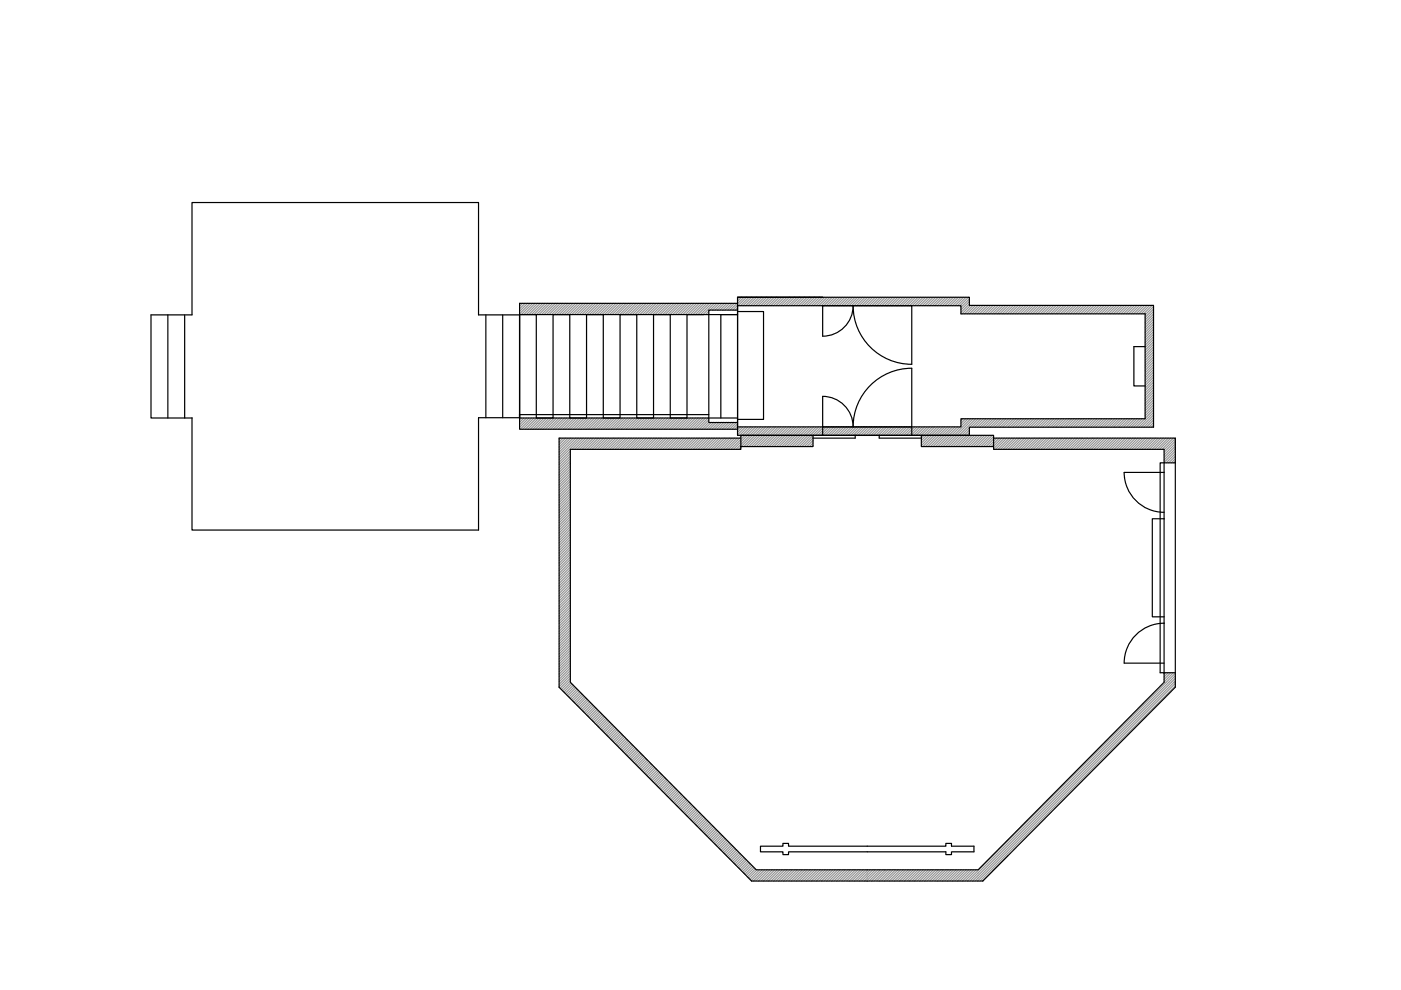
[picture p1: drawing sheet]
<svg xmlns="http://www.w3.org/2000/svg" width="297mm" height="210mm" viewBox="0 0 297 210" stroke-linecap="round" stroke-linejoin="round" font-family="sans-serif">
<!-- layer: Linea Costruzione -->
<g fill="none" stroke="#000" stroke-width=".25">
<path d="M35.6 66.8v21.8M39.2 66.8v21.8M103 66.8v21.8M106.6 66.8v21.8M110.2 66.8h-8.7v-23.9h-60.8v23.9h-8.7v21.8h8.7M110.2 66.8v21.8h-8.7v23.8h-60.8v-23.8M110.2 66.8v21.8M149.2 66.7h-3.5v21.9h-3.6v-21.9h-3.5v21.9h-3.6v-21.9h-3.5v21.9h-3.6v-21.9h-3.5v21.9h-3.6v-21.9h-3.5v21.9h-3.6v-21.9h-3.5h46.2M156.4 66.7v-1h-6.1v23.9h6.1v1.4h-46.2v-3.1h40.1M156.4 65.7v-1.4h-46.2v24.3h46.2M156.4 66.7h-3.6v21.9M156.4 64.8h47.3v1.7h39.1v22.3h-39.1v1.7h-47.3"/>
<path d="M156.4 63v29.3h49.1v-1.7h39.1v-25.8h-39.1v-1.8h-49.1h18M156.4 66.1h5.5v22.8h-5.5M180.9 64.8a12.4 12.4 0 0 0 12.4 12.4v-12.4h-18.9v6.5a6.5 6.5 0 0 0 6.5-6.5M242.8 73.5h-2.4v8.3h2.4M157.1 94.7h15.3v-2.4h-15.3v3h-36.2v49.4l39.4 39.7h47.1l39.4-39.7v-2.1h-.8v-44.5h3.2M157.1 92.9h-38.6v52.8l40.8 41.1h49.1l40.8-41.1v-50.4M172.4 92.3h22.9M174.4 84a6.5 6.5 0 0 1 6.5 6.5M174.4 84v6.5h18.9v-12.4a12.4 12.4 0 0 0-12.4 12.4M174.4 90.5v1.8M181.3 92.3v.6h-8.9M186.4 92.3v.6h8.9"/>
<path d="M193.3 90.5v1.8M210.7 92.9h38.5v2.4M210.7 94.7h-15.4v-2.4h15.4v3h36.1v4.9M249.2 92.9v2.4M246.8 100.2v9.8M246.8 100.2h-8.5a8.5 8.5 0 0 0 8.5 8.4M246.8 110v22.1M246.8 110h-2.5v20.8h2.5M246.8 132.1a8.5 8.5 0 0 0-8.5 8.5h8.5M246.8 132.1v10.5h2.4M161.2 179.4h4.8v-.6h1.2v.6h33.3v-.6h1.2v.6h4.8v1.2h-4.8v.6h-1.2v-.6h-33.3v.6h-1.2v-.6h-4.8z"/>
</g>
<g fill="none" stroke="#939598" stroke-width=".25">
<path d="M110.2 64.3v.1M110.8 64.3l-.6 .6M111.3 64.3l-1.1 1.2M111.9 64.3l-1.7 1.7M112.4 64.3l-2.2 2.2M112.9 64.3l-2.4 2.4M113.4 64.3l-2.3 2.4M114 64.3l-2.4 2.4M114.5 64.3l-2.4 2.4M115.1 64.3l-2.4 2.4M115.6 64.3l-2.4 2.4M116.1 64.3l-2.4 2.4"/>
<path d="M116.7 64.3l-2.4 2.4M117.2 64.3l-2.4 2.4M117.7 64.3l-2.4 2.4M118.3 64.3l-2.4 2.4M118.8 64.3l-2.4 2.4M119.3 64.3l-2.3 2.4M119.9 64.3l-2.4 2.4M120.4 64.3l-2.4 2.4M120.9 64.3l-2.3 2.4M121.5 64.3l-2.4 2.4M122 64.3l-2.4 2.4M122.5 64.3l-2.3 2.4"/>
<path d="M123.1 64.3l-2.4 2.4M123.6 64.3l-2.4 2.4M124.1 64.3l-2.3 2.4M124.7 64.3l-2.4 2.4M125.2 64.3l-2.4 2.4M125.8 64.3l-2.4 2.4M126.3 64.3l-2.4 2.4M126.8 64.3l-2.4 2.4M127.4 64.3l-2.4 2.4M127.9 64.3l-2.4 2.4M128.4 64.3l-2.4 2.4M129 64.3l-2.4 2.4"/>
<path d="M129.5 64.3l-2.4 2.4M130 64.3l-2.3 2.4M130.6 64.3l-2.4 2.4M131.1 64.3l-2.4 2.4M131.6 64.3l-2.3 2.4M132.2 64.3l-2.4 2.4M132.7 64.3l-2.4 2.4M133.2 64.3l-2.3 2.4M133.8 64.3l-2.4 2.4M134.3 64.3l-2.4 2.4M134.8 64.3l-2.3 2.4M135.4 64.3l-2.4 2.4"/>
<path d="M135.9 64.3l-2.4 2.4M136.4 64.3l-2.3 2.4M137 64.3l-2.4 2.4M137.5 64.3l-2.4 2.4M138.1 64.3l-2.4 2.4M138.6 64.3l-2.4 2.4M139.1 64.3l-2.4 2.4M139.7 64.3l-2.4 2.4M140.2 64.3l-2.4 2.4M140.7 64.3l-2.3 2.4M141.3 64.3l-2.4 2.4M141.8 64.3l-2.4 2.4"/>
<path d="M142.3 64.3l-2.3 2.4M142.9 64.3l-2.4 2.4M143.4 64.3l-2.4 2.4M143.9 64.3l-2.3 2.4M144.5 64.3l-2.4 2.4M145 64.3l-2.4 2.4M145.5 64.3l-2.3 2.4M146.1 64.3l-2.4 2.4M146.6 64.3l-2.4 2.4M147.1 64.3l-2.3 2.4M147.7 64.3l-2.4 2.4M148.2 64.3l-2.4 2.4"/>
<path d="M148.8 64.3l-2.4 2.4M149.3 64.3l-2.4 2.4M149.8 64.3l-2.4 2.4M150.3 66l-.7 .7M150.3 66.5l-.2 .2M150.4 64.3l-2.4 2.4M150.9 64.3l-2.4 2.4M151.4 64.3l-2.3 2.4M152 64.3l-1.5 1.4M152.5 64.3l-1.4 1.4M153 64.3l-1.4 1.4M153.6 64.3l-1.5 1.4"/>
<path d="M154.1 64.3l-1.4 1.4M154.6 64.3l-1.4 1.4M155.2 64.3l-1.5 1.4M155.7 64.3l-1.4 1.4M156.2 64.3l-1.4 1.4M156.4 64.7l-1.1 1M156.4 65.2l-.5 .5M156.7 63l-.3 .3M157.2 63l-.8 .9M157.7 63l-1.3 1.4M158.3 63l-1.8 1.8M158.8 63l-1.8 1.8"/>
<path d="M159.3 63l-1.7 1.8M159.9 63l-1.8 1.8M160.4 63l-1.8 1.8M160.9 63l-1.7 1.8M161.5 63l-1.8 1.8M162 63l-1.8 1.8M162.5 63l-1.7 1.8M163.1 63l-1.8 1.8M163.6 63l-1.8 1.8M164.2 63l-1.8 1.8M164.7 63l-1.8 1.8M165.2 63l-1.8 1.8"/>
<path d="M165.8 63l-1.8 1.8M166.3 63l-1.8 1.8M166.8 63l-1.8 1.8M167.4 63l-1.8 1.8M167.9 63l-1.8 1.8M168.4 63l-1.8 1.8M169 63l-1.8 1.8M169.5 63l-1.8 1.8M170 63l-1.7 1.8M170.6 63l-1.8 1.8M171.1 63l-1.8 1.8M171.6 63l-1.7 1.8"/>
<path d="M172.2 63l-1.8 1.8M172.7 63l-1.8 1.8M173.2 63l-1.7 1.8M173.8 63l-1.8 1.8M174.3 63l-1.8 1.8M174.9 63l-1.8 1.8M175.4 63l-1.8 1.8M175.9 63l-1.8 1.8M176.5 63l-1.8 1.8M177 63l-1.8 1.8M177.5 63l-1.8 1.8M178.1 63l-1.8 1.8"/>
<path d="M178.6 63l-1.8 1.8M179.1 63l-1.8 1.8M179.7 63l-1.8 1.8M180.2 63l-1.8 1.8M180.7 63l-1.7 1.8M181.3 63l-1.8 1.8M181.8 63l-1.8 1.8M182.3 63l-1.8 1.8M182.9 63l-1.8 1.8M183.4 63l-1.8 1.8M183.9 63l-1.7 1.8M184.5 63l-1.8 1.8"/>
<path d="M185 63l-1.8 1.8M185.6 63l-1.8 1.8M186.1 63l-1.8 1.8M186.6 63l-1.8 1.8M187.2 63l-1.8 1.8M187.7 63l-1.8 1.8M188.2 63l-1.8 1.8M188.8 63l-1.8 1.8M189.3 63l-1.8 1.8M189.8 63l-1.8 1.8M190.4 63l-1.8 1.8M190.9 63l-1.8 1.8"/>
<path d="M191.4 63l-1.8 1.8M192 63l-1.8 1.8M192.5 63l-1.8 1.8M193 63l-1.8 1.8M193.6 63l-1.8 1.8M194.1 63l-1.8 1.8M194.6 63l-1.7 1.8M195.2 63l-1.8 1.8M195.7 63l-1.8 1.8M196.2 63l-1.7 1.8M196.8 63l-1.8 1.8M197.3 63l-1.8 1.8"/>
<path d="M197.9 63l-1.8 1.8M198.4 63l-1.8 1.8M198.9 63l-1.8 1.8M199.5 63l-1.8 1.8M200 63l-1.8 1.8M200.5 63l-1.8 1.8M201.1 63l-1.8 1.8M201.6 63l-1.8 1.8M202.1 63l-1.8 1.8M202.7 63l-1.8 1.8M203.2 63l-1.8 1.8M203.7 63l-1.8 1.8"/>
<path d="M204.3 63l-1.8 1.8M204.8 63l-1.8 1.8M205.3 63l-1.7 1.8M205.5 63.4l-1.8 1.8M205.5 63.9l-1.8 1.8M205.5 64.5l-1.8 1.7M205.8 64.8l-1.8 1.7M206.3 64.8l-1.8 1.7M206.8 64.8l-1.8 1.7M207.4 64.8l-1.8 1.7M207.9 64.8l-1.8 1.7M208.4 64.8l-1.8 1.7"/>
<path d="M209 64.8l-1.8 1.7M209.5 64.8l-1.8 1.7M210 64.8l-1.8 1.7M210.6 64.8l-1.8 1.7M211.1 64.8l-1.8 1.7M211.6 64.8l-1.7 1.7M212.2 64.8l-1.8 1.7M212.7 64.8l-1.8 1.7M213.2 64.8l-1.7 1.7M213.8 64.8l-1.8 1.7M214.3 64.8l-1.8 1.7M214.8 64.8l-1.7 1.7"/>
<path d="M215.4 64.8l-1.8 1.7M215.9 64.8l-1.8 1.7M216.4 64.8l-1.7 1.7M217 64.8l-1.8 1.7M217.5 64.8l-1.8 1.7M218.1 64.8l-1.8 1.7M218.6 64.8l-1.8 1.7M219.1 64.8l-1.8 1.7M219.7 64.8l-1.8 1.7M220.2 64.8l-1.8 1.7M220.7 64.8l-1.8 1.7M221.3 64.8l-1.8 1.7"/>
<path d="M221.8 64.8l-1.8 1.7M222.3 64.8l-1.7 1.7M222.9 64.8l-1.8 1.7M223.4 64.8l-1.8 1.7M223.9 64.8l-1.7 1.7M224.5 64.8l-1.8 1.7M225 64.8l-1.8 1.7M225.5 64.8l-1.7 1.7M226.1 64.8l-1.8 1.7M226.6 64.8l-1.8 1.7M227.1 64.8l-1.7 1.7M227.7 64.8l-1.8 1.7"/>
<path d="M228.2 64.8l-1.8 1.7M228.8 64.8l-1.8 1.7M229.3 64.8l-1.8 1.7M229.8 64.8l-1.8 1.7M230.4 64.8l-1.8 1.7M230.9 64.8l-1.8 1.7M231.4 64.8l-1.8 1.7M232 64.8l-1.8 1.7M232.5 64.8l-1.8 1.7M233 64.8l-1.8 1.7M233.6 64.8l-1.8 1.7M234.1 64.8l-1.8 1.7"/>
<path d="M234.6 64.8l-1.7 1.7M235.2 64.8l-1.8 1.7M235.7 64.8l-1.8 1.7M236.2 64.8l-1.7 1.7M236.8 64.8l-1.8 1.7M237.3 64.8l-1.8 1.7M237.8 64.8l-1.7 1.7M238.4 64.8l-1.8 1.7M238.9 64.8l-1.8 1.7M239.5 64.8l-1.8 1.7M240 64.8l-1.8 1.7M240.5 64.8l-1.8 1.7"/>
<path d="M241.1 64.8l-1.8 1.7M241.6 64.8l-1.8 1.7M242.1 64.8l-1.8 1.7M242.7 64.8l-1.8 1.7M243.2 64.8l-1.8 1.7M243.7 64.8l-1.8 1.7M244.3 64.8l-1.8 1.7M244.6 65l-1.8 1.8M244.6 65.5l-1.8 1.8M244.6 66.1l-1.8 1.7M244.6 66.6l-1.8 1.8M244.6 67.1l-1.8 1.8"/>
<path d="M244.6 67.7l-1.8 1.8M244.6 68.2l-1.8 1.8M244.6 68.7l-1.8 1.8M244.6 69.3l-1.8 1.7M244.6 69.8l-1.8 1.8M244.6 70.3l-1.8 1.8M244.6 70.9l-1.8 1.8M244.6 71.4l-1.8 1.8M244.6 71.9l-1.8 1.8M244.6 72.5l-1.8 1.8M244.6 73l-1.8 1.8M244.6 73.5l-1.8 1.8"/>
<path d="M244.6 74.1l-1.8 1.8M244.6 74.6l-1.8 1.8M244.6 75.1l-1.8 1.8M244.6 75.7l-1.8 1.8M244.6 76.2l-1.8 1.8M244.6 76.8l-1.8 1.7M244.6 77.3l-1.8 1.8M244.6 77.8l-1.8 1.8M244.6 78.4l-1.8 1.7M244.6 78.9l-1.8 1.8M244.6 79.4l-1.8 1.8M244.6 80l-1.8 1.7"/>
<path d="M110.5 88.6l-.3 .4M111.1 88.6l-.9 .9M111.6 88.6l-1.4 1.5M112.1 88.6l-1.9 2M112.7 88.6l-2.4 2.4M113.2 88.6l-2.4 2.4M113.8 88.6l-2.4 2.4M114.3 88.6l-2.4 2.4M114.8 88.6l-2.4 2.4M115.4 88.6l-2.4 2.4M115.9 88.6l-2.4 2.4M116.4 88.6l-2.4 2.4"/>
<path d="M117 88.6l-2.4 2.4M117.5 88.6l-2.4 2.4M118 88.6l-2.3 2.4M118.6 88.6l-2.4 2.4M118.8 92.9l-.3 .3M119.1 88.6l-2.4 2.4M119.4 92.9l-.9 .8M119.6 88.6l-2.3 2.4M119.9 92.9l-1.4 1.4M120.2 88.6l-2.4 2.4M120.4 92.9l-1.9 1.9M120.7 88.6l-2.4 2.4"/>
<path d="M120.9 95.6l-2.4 2.4M120.9 96.2l-2.4 2.3M120.9 96.7l-2.4 2.4M120.9 97.2l-2.4 2.4M120.9 97.8l-2.4 2.4M120.9 98.3l-2.4 2.4M120.9 98.8l-2.4 2.4M120.9 99.4l-2.4 2.4M120.9 99.9l-2.4 2.4M121 92.9l-2.5 2.4M121.2 88.6l-2.3 2.4M121.5 92.9l-3 3"/>
<path d="M121.8 88.6l-2.4 2.4M122.1 92.9l-3.6 3.5M122.3 88.6l-2.4 2.4M122.6 92.9l-4.1 4M122.8 88.6l-2.3 2.4M123.1 92.9l-4.6 4.6M123.4 88.6l-2.4 2.4M123.7 92.9l-2.4 2.4M123.9 88.6l-2.4 2.4M124.2 92.9l-2.4 2.4M124.5 88.6l-2.4 2.4M124.7 92.9l-2.4 2.4"/>
<path d="M125 88.6l-2.4 2.4M125.3 92.9l-2.4 2.4M125.5 88.6l-2.4 2.4M125.8 92.9l-2.4 2.4M126.1 88.6l-2.4 2.4M126.3 92.9l-2.4 2.4M126.6 88.6l-2.4 2.4M126.9 92.9l-2.4 2.4M127.1 88.6l-2.4 2.4M127.4 92.9l-2.4 2.4M127.7 88.6l-2.4 2.4M127.9 92.9l-2.3 2.4"/>
<path d="M128.2 88.6l-2.4 2.4M128.5 92.9l-2.4 2.4M128.7 88.6l-2.3 2.4M129 92.9l-2.4 2.4M129.3 88.6l-2.4 2.4M129.5 92.9l-2.3 2.4M129.8 88.6l-2.4 2.4M130.1 92.9l-2.4 2.4M130.3 88.6l-2.3 2.4M130.6 92.9l-2.4 2.4M130.9 88.6l-2.4 2.4M131.1 92.9l-2.3 2.4"/>
<path d="M131.4 88.6l-2.4 2.4M131.7 92.9l-2.4 2.4M131.9 88.6l-2.3 2.4M132.2 92.9l-2.4 2.4M132.5 88.6l-2.4 2.4M132.8 92.9l-2.4 2.4M133 88.6l-2.4 2.4M133.3 92.9l-2.4 2.4M133.5 88.6l-2.3 2.4M133.8 92.9l-2.4 2.4M134.1 88.6l-2.4 2.4M134.4 92.9l-2.4 2.4"/>
<path d="M134.6 88.6l-2.4 2.4M134.9 92.9l-2.4 2.4M135.2 88.6l-2.4 2.4M135.4 92.9l-2.4 2.4M135.7 88.6l-2.4 2.4M136 92.9l-2.4 2.4M136.2 88.6l-2.4 2.4M136.5 92.9l-2.4 2.4M136.8 88.6l-2.4 2.4M137 92.9l-2.4 2.4M137.3 88.6l-2.4 2.4M137.6 92.9l-2.4 2.4"/>
<path d="M137.8 88.6l-2.4 2.4M138.1 92.9l-2.4 2.4M138.4 88.6l-2.4 2.4M138.6 92.9l-2.4 2.4M138.9 88.6l-2.4 2.4M139.2 92.9l-2.4 2.4M139.4 88.6l-2.3 2.4M139.7 92.9l-2.4 2.4M140 88.6l-2.4 2.4M140.2 92.9l-2.3 2.4M140.5 88.6l-2.4 2.4M140.8 92.9l-2.4 2.4"/>
<path d="M141 88.6l-2.4 2.4M141.3 92.9l-2.4 2.4M141.6 88.6l-2.4 2.4M141.8 92.9l-2.3 2.4M142.1 88.6l-2.4 2.4M142.4 92.9l-2.4 2.4M142.6 88.6l-2.3 2.4M142.9 92.9l-2.4 2.4M143.2 88.6l-2.4 2.4M143.4 92.9l-2.3 2.4M143.7 88.6l-2.4 2.4M144 92.9l-2.4 2.4"/>
<path d="M144.2 88.6l-2.3 2.4M144.5 92.9l-2.4 2.4M144.8 88.6l-2.4 2.4M145.1 92.9l-2.4 2.4M145.3 88.6l-2.4 2.4M145.6 92.9l-2.4 2.4M145.8 88.6l-2.3 2.4M146.1 92.9l-2.4 2.4M146.4 88.6l-2.4 2.4M146.7 92.9l-2.4 2.4M146.9 88.6l-2.4 2.4M147.2 92.9l-2.4 2.4"/>
<path d="M147.5 88.6l-2.4 2.4M147.7 92.9l-2.4 2.4M148 88.6l-2.4 2.4M148.3 92.9l-2.4 2.4M148.5 88.6l-2.4 2.4M148.8 92.9l-2.4 2.4M149.1 88.6l-2.4 2.4M149.3 92.9l-2.4 2.4M149.6 88.6l-2.4 2.4M149.9 92.9l-2.4 2.4M150.1 88.6l-2.3 2.4M150.3 89l-2 2"/>
<path d="M150.3 89.5l-1.5 1.5M150.4 92.9l-2.4 2.4M150.8 89.6l-1.5 1.4M150.9 92.9l-2.3 2.4M151.3 89.6l-1.4 1.4M151.5 92.9l-2.4 2.4M151.8 89.6l-1.4 1.4M152 92.9l-2.4 2.4M152.4 89.6l-1.4 1.4M152.5 92.9l-2.3 2.4M152.9 89.6l-1.4 1.4M153.1 92.9l-2.4 2.4"/>
<path d="M153.5 89.6l-1.5 1.4M153.6 92.9l-2.4 2.4M154 89.6l-1.4 1.4M154.1 92.9l-2.3 2.4M154.5 89.6l-1.4 1.4M154.7 92.9l-2.4 2.4M155.1 89.6l-1.5 1.4M155.2 92.9l-2.4 2.4M155.6 89.6l-1.4 1.4M155.8 92.9l-2.4 2.4M156.1 89.6l-1.4 1.4M156.3 92.9l-2.4 2.4"/>
<path d="M156.4 89.9l-1.2 1.1M156.4 90.4l-.6 .6M156.4 90.9l-.1 .1M156.5 90.5l-.1 .1M156.8 92.9l-2.4 2.4M157 90.5l-.6 .6M157.1 94.8l-.5 .5M157.5 90.5l-1.1 1.2M158 92.3l-3 3M158.1 90.5l-1.7 1.7M158.5 92.3l-3 3M158.6 90.5l-1.8 1.8"/>
<path d="M159 92.3l-3 3M159.1 90.5l-2 2.1M159.6 92.3l-2.4 2.4M159.7 90.5l-1.8 1.8M160.1 92.3l-2.4 2.4M160.2 90.5l-1.8 1.8M160.6 92.3l-2.4 2.4M160.7 90.5l-1.7 1.8M161.3 90.5l-1.8 1.8M161.7 92.3l-2.4 2.4M161.8 90.5l-1.8 1.8M162.2 92.3l-2.4 2.4"/>
<path d="M162.3 90.5l-1.7 1.8M162.8 92.3l-2.4 2.4M162.9 90.5l-4.1 4.2M163.3 92.3l-2.4 2.4M163.4 90.5l-1.8 1.8M163.8 92.3l-2.3 2.4M164 90.5l-1.8 1.8M164.4 92.3l-2.4 2.4M164.5 90.5l-1.8 1.8M164.9 92.3l-2.4 2.4M165 90.5l-1.8 1.8M165.6 90.5l-1.8 1.8"/>
<path d="M166 92.3l-2.4 2.4M166.1 90.5l-1.8 1.8M166.5 92.3l-2.4 2.4M166.6 90.5l-1.8 1.8M167 92.3l-2.3 2.4M167.2 90.5l-4.1 4.2M167.6 92.3l-2.4 2.4M167.7 90.5l-1.8 1.8M168.1 92.3l-2.4 2.4M168.2 90.5l-1.8 1.8M168.7 92.3l-2.4 2.4M168.8 90.5l-1.8 1.8"/>
<path d="M169.3 90.5l-1.8 1.8M169.7 92.3l-2.4 2.4M169.8 90.5l-1.8 1.8M170.3 92.3l-2.4 2.4M170.4 90.5l-1.8 1.8M170.8 92.3l-2.4 2.4M170.9 90.5l-4.1 4.2M171.3 92.3l-2.4 2.4M171.4 90.5l-1.8 1.8M171.9 92.3l-2.4 2.4M172 90.5l-1.8 1.8M172.4 92.3l-2.4 2.4"/>
<path d="M172.4 92.8l-1.9 1.9M172.4 93.4l-1.3 1.3M172.4 93.9l-.8 .8M172.4 94.4l-.2 .3M172.5 90.5l-1.8 1.8M173 90.5l-1.7 1.8M173.6 90.5l-1.8 1.8M174.1 90.5l-1.8 1.8M174.7 90.5l-1.8 1.8M175.2 90.5l-1.8 1.8M175.7 90.5l-1.8 1.8M176.3 90.5l-1.8 1.8"/>
<path d="M176.8 90.5l-1.8 1.8M177.3 90.5l-1.8 1.8M177.9 90.5l-1.8 1.8M178.4 90.5l-1.8 1.8M178.9 90.5l-1.8 1.8M179.5 90.5l-1.8 1.8M180 90.5l-1.8 1.8M180.5 90.5l-1.8 1.8M181.1 90.5l-1.8 1.8M181.6 90.5l-1.8 1.8M182.1 90.5l-1.8 1.8M182.7 90.5l-1.8 1.8"/>
<path d="M183.2 90.5l-1.8 1.8M183.7 90.5l-1.7 1.8M184.3 90.5l-1.8 1.8M184.8 90.5l-1.8 1.8M185.3 90.5l-1.7 1.8M185.9 90.5l-1.8 1.8M186.4 90.5l-1.8 1.8M187 90.5l-1.8 1.8M187.5 90.5l-1.8 1.8M188 90.5l-1.8 1.8M188.6 90.5l-1.8 1.8M189.1 90.5l-1.8 1.8"/>
<path d="M189.6 90.5l-1.8 1.8M190.2 90.5l-1.8 1.8M190.7 90.5l-1.8 1.8M191.2 90.5l-1.8 1.8M191.8 90.5l-1.8 1.8M192.3 90.5l-1.8 1.8M192.8 90.5l-1.8 1.8M193.4 90.5l-1.8 1.8M193.9 90.5l-1.8 1.8M194.4 90.5l-1.7 1.8M195 90.5l-1.8 1.8M195.4 92.3h-.1"/>
<path d="M195.5 90.5l-1.8 1.8M195.9 92.3l-.6 .6M196 90.5l-1.7 1.8M196.5 92.3l-1.2 1.1M196.6 90.5l-1.8 1.8M197 92.3l-1.7 1.7M197.1 90.5l-1.8 1.8M197.5 92.3l-2.2 2.2M197.7 90.5l-1.8 1.8M198.1 92.3l-2.4 2.4M198.2 90.5l-1.8 1.8M198.6 92.3l-2.4 2.4"/>
<path d="M198.7 90.5l-1.8 1.8M199.1 92.3l-2.3 2.4M199.3 90.5l-1.8 1.8M199.7 92.3l-2.4 2.4M199.8 90.5l-1.8 1.8M200.2 92.3l-2.4 2.4M200.3 90.5l-1.8 1.8M200.7 92.3l-2.3 2.4M200.9 90.5l-1.8 1.8M201.3 92.3l-2.4 2.4M201.4 90.5l-1.8 1.8M201.8 92.3l-2.4 2.4"/>
<path d="M201.9 90.5l-1.8 1.8M202.3 92.3l-2.3 2.4M202.5 90.5l-1.8 1.8M202.9 92.3l-2.4 2.4M203 90.5l-1.8 1.8M203.4 92.3l-2.4 2.4M203.5 90.5l-1.8 1.8M204.2 88.8l-.5 .4M204.5 92.3l-2.4 2.4M204.7 88.8l-1 1M205 92.3l-2.4 2.4M205.3 88.8l-1.6 1.5"/>
<path d="M205.5 90.7l-3.9 4M205.5 91.2l-1.1 1.1M205.5 91.7l-.5 .6M205.5 92.3h.1M205.6 92.3l-2.4 2.4M205.8 88.8l-3.5 3.5M206.1 92.3l-2.4 2.4M206.3 88.8l-3.5 3.5M206.6 92.3l-2.4 2.4M206.9 88.8l-3.5 3.5M207.2 92.3l-2.4 2.4M207.4 88.8l-1.8 1.8"/>
<path d="M207.7 92.3l-2.4 2.4M207.9 88.8l-1.8 1.8M208.2 92.3l-2.3 2.4M208.5 88.8l-1.8 1.8M208.8 92.3l-2.4 2.4M209 88.8l-1.8 1.8M209.3 92.3l-2.4 2.4M209.5 88.8l-1.7 1.8M209.8 92.3l-2.3 2.4M210.1 88.8l-1.8 1.8M210.4 92.3l-2.4 2.4M210.6 88.8l-1.8 1.8"/>
<path d="M210.7 93.1l-1.6 1.6M210.7 92.6l-2.2 2.1M210.7 93.6l-1.1 1.1M210.7 94.2l-.6 .5M210.8 92.9l-.1 .1M211.1 88.8l-1.7 1.8M211.3 92.9l-.6 .6M211.7 88.8l-1.8 1.8M211.9 92.9l-1.2 1.2M212.2 88.8l-1.8 1.8M212.4 92.9l-1.7 1.7M212.8 88.8l-1.8 1.8"/>
<path d="M212.9 92.9l-2.2 2.3M213.3 88.8l-1.8 1.8M213.5 92.9l-2.4 2.4M213.8 88.8l-1.8 1.8M214 92.9l-2.4 2.4M214.4 88.8l-1.8 1.8M214.5 92.9l-2.4 2.4M214.9 88.8l-1.8 1.8M215.1 92.9l-2.4 2.4M215.4 88.8l-1.8 1.8M215.6 92.9l-2.4 2.4M216 88.8l-1.8 1.8"/>
<path d="M216.1 92.9l-2.4 2.4M216.5 88.8l-1.8 1.8M216.7 92.9l-2.4 2.4M217 88.8l-1.8 1.8M217.2 92.9l-2.4 2.4M217.6 88.8l-1.8 1.8M217.7 92.9l-2.4 2.4M218.1 88.8l-1.8 1.8M218.3 92.9l-2.4 2.4M218.6 88.8l-1.8 1.8M218.8 92.9l-2.4 2.4M219.2 88.8l-1.8 1.8"/>
<path d="M219.3 92.9l-2.3 2.4M219.7 88.8l-1.8 1.8M219.9 92.9l-2.4 2.4M220.2 88.8l-1.8 1.8M220.4 92.9l-2.4 2.4M220.8 88.8l-1.8 1.8M220.9 92.9l-2.3 2.4M221.3 88.8l-1.8 1.8M221.5 92.9l-2.4 2.4M221.8 88.8l-1.7 1.8M222 92.9l-2.4 2.4M222.4 88.8l-1.8 1.8"/>
<path d="M222.5 92.9l-2.3 2.4M222.9 88.8l-1.8 1.8M223.1 92.9l-2.4 2.4M223.4 88.8l-1.7 1.8M223.6 92.9l-2.4 2.4M224 88.8l-1.8 1.8M224.2 92.9l-2.4 2.4M224.5 88.8l-1.8 1.8M224.7 92.9l-2.4 2.4M225.1 88.8l-1.8 1.8M225.2 92.9l-2.4 2.4M225.6 88.8l-1.8 1.8"/>
<path d="M225.8 92.9l-2.4 2.4M226.1 88.8l-1.8 1.8M226.3 92.9l-2.4 2.4M226.7 88.8l-1.8 1.8M226.8 92.9l-2.4 2.4M227.2 88.8l-1.8 1.8M227.4 92.9l-2.4 2.4M227.7 88.8l-1.8 1.8M227.9 92.9l-2.4 2.4M228.3 88.8l-1.8 1.8M228.4 92.9l-2.4 2.4M228.8 88.8l-1.8 1.8"/>
<path d="M229 92.9l-2.4 2.4M229.3 88.8l-1.8 1.8M229.5 92.9l-2.4 2.4M229.9 88.8l-1.8 1.8M230 92.9l-2.3 2.4M230.4 88.8l-1.8 1.8M230.6 92.9l-2.4 2.4M230.9 88.8l-1.8 1.8M231.1 92.9l-2.4 2.4M231.5 88.8l-1.8 1.8M231.6 92.9l-2.3 2.4M232 88.8l-1.8 1.8"/>
<path d="M232.2 92.9l-2.4 2.4M232.5 88.8l-1.7 1.8M232.7 92.9l-2.4 2.4M233.1 88.8l-1.8 1.8M233.2 92.9l-2.3 2.4M233.6 88.8l-1.8 1.8M233.8 92.9l-2.4 2.4M234.1 88.8l-1.7 1.8M234.3 92.9l-2.4 2.4M234.7 88.8l-1.8 1.8M234.9 92.9l-2.4 2.4M235.2 88.8l-1.8 1.8"/>
<path d="M235.4 92.9l-2.4 2.4M235.8 88.8l-1.8 1.8M235.9 92.9l-2.4 2.4M236.3 88.8l-1.8 1.8M236.4 92.9l-2.3 2.4M236.8 88.8l-1.8 1.8M237 92.9l-2.4 2.4M237.4 88.8l-1.8 1.8M237.5 92.9l-2.4 2.4M237.9 88.8l-1.8 1.8M238.1 92.9l-2.4 2.4M238.4 88.8l-1.8 1.8"/>
<path d="M238.6 92.9l-2.4 2.4M239 88.8l-1.8 1.8M239.1 92.9l-2.4 2.4M239.5 88.8l-1.8 1.8M239.7 92.9l-2.4 2.4M240 88.8l-1.8 1.8M240.2 92.9l-2.4 2.4M240.6 88.8l-1.8 1.8M240.7 92.9l-2.3 2.4M241.1 88.8l-1.8 1.8M241.3 92.9l-2.4 2.4M241.6 88.8l-1.8 1.8"/>
<path d="M241.8 92.9l-2.4 2.4M242.2 88.8l-1.8 1.8M242.3 92.9l-2.3 2.4M242.7 88.8l-1.8 1.8M242.9 92.9l-2.4 2.4M243.4 92.9l-2.4 2.4M243.9 92.9l-2.3 2.4M244.5 92.9l-2.4 2.4M244.6 80.5l-1.8 1.8M244.6 81l-1.8 1.8M244.6 81.6l-1.8 1.8M244.6 82.1l-1.8 1.8"/>
<path d="M244.6 82.6l-1.8 1.8M244.6 83.2l-1.8 1.8M244.6 83.7l-1.8 1.8M244.6 84.2l-1.8 1.8M244.6 84.8l-1.8 1.8M244.6 85.3l-1.8 1.8M244.6 85.8l-1.8 1.8M244.6 86.4l-1.8 1.8M244.6 86.9l-1.8 1.8M244.6 87.5l-3.1 3.1M244.6 88l-2.6 2.6M244.6 88.5l-2.1 2.1"/>
<path d="M244.6 89.1l-1.5 1.5M244.6 89.6l-1 1M244.6 90.1l-.5 .5M245 92.9l-2.4 2.4M245.6 92.9l-2.4 2.4M246.1 92.9l-2.4 2.4M246.6 92.9l-2.4 2.4M247.1 92.9l-2.3 2.4M247.7 92.9l-2.4 2.4M248.2 92.9l-2.4 2.4M248.8 92.9l-2.4 2.4M249.2 94.1l-2.4 2.3"/>
<path d="M249.2 95.1l-2.4 2.4M249.2 95.7l-2.4 2.3M249.2 93l-2.4 2.4M249.2 93.5l-2.4 2.4M249.2 94.6l-2.4 2.4M249.2 96.2l-1.9 1.9M249.2 96.7l-1.4 1.4M249.2 97.3l-.9 .8M249.2 97.8l-.3 .3M120.9 101.5l-2.4 2.4M120.9 105.3l-2.4 2.3M120.9 109.5l-2.4 2.4"/>
<path d="M120.9 113.3l-2.4 2.4M120.9 116.5l-2.4 2.4M120.9 117l-2.4 2.4M120.9 117.6l-2.4 2.3M120.9 100.4l-2.4 2.4M120.9 101l-2.4 2.4M120.9 102l-2.4 2.4M120.9 102.6l-2.4 2.4M120.9 103.1l-2.4 2.4M120.9 103.7l-2.4 2.3M120.9 104.2l-2.4 2.4M120.9 104.7l-2.4 2.4"/>
<path d="M120.9 105.8l-2.4 2.4M120.9 106.3l-2.4 2.4M120.9 106.9l-2.4 2.3M120.9 107.4l-2.4 2.4M120.9 107.9l-2.4 2.4M120.9 108.5l-2.4 2.4M120.9 109l-2.4 2.4M120.9 110.1l-2.4 2.4M120.9 110.6l-2.4 2.4M120.9 111.1l-2.4 2.4M120.9 111.7l-2.4 2.4M120.9 112.2l-2.4 2.4"/>
<path d="M120.9 112.7l-2.4 2.4M120.9 113.8l-2.4 2.4M120.9 114.4l-2.4 2.3M120.9 114.9l-2.4 2.4M120.9 115.4l-2.4 2.4M120.9 116l-2.4 2.3M120.9 118.1l-2.4 2.4M120.9 118.6l-2.4 2.4M120.9 119.2l-2.4 2.4M120.9 119.7l-2.4 2.4M120.9 120.2l-2.4 2.4M120.9 120.8l-2.4 2.4"/>
<path d="M120.9 121.3l-2.4 2.4M120.9 124l-2.4 2.4M120.9 124.5l-2.4 2.4M120.9 125.1l-2.4 2.3M120.9 128.3l-2.4 2.3M120.9 129.3l-2.4 2.4M120.9 132l-2.4 2.4M120.9 132.5l-2.4 2.4M120.9 133.1l-2.4 2.4M120.9 133.6l-2.4 2.4M120.9 136.3l-2.4 2.4M120.9 136.8l-2.4 2.4"/>
<path d="M120.9 137.4l-2.4 2.3M120.9 139.5l-2.4 2.4M120.9 121.8l-2.4 2.4M120.9 122.4l-2.4 2.4M120.9 122.9l-2.4 2.4M120.9 123.4l-2.4 2.4M120.9 125.6l-2.4 2.4M120.9 126.1l-2.4 2.4M120.9 126.7l-2.4 2.3M120.9 127.2l-2.4 2.4M120.9 127.7l-2.4 2.4M120.9 128.8l-2.4 2.4"/>
<path d="M120.9 129.9l-2.4 2.4M120.9 130.4l-2.4 2.4M120.9 130.9l-2.4 2.4M120.9 131.5l-2.4 2.4M120.9 134.1l-2.4 2.4M120.9 134.7l-2.4 2.4M120.9 135.2l-2.4 2.4M120.9 135.7l-2.4 2.4M120.9 137.9l-2.4 2.4M120.9 138.4l-2.4 2.4M120.9 139l-2.4 2.3M120.9 140l-2.4 2.4"/>
<path d="M120.9 140.6l-2.4 2.3M120.9 141.1l-2.4 2.4M120.9 144.3l-1.9 1.9M120.9 141.6l-2.4 2.4M120.9 142.2l-2.4 2.4M120.9 142.7l-2.4 2.4M120.9 143.2l-2.4 2.4M120.9 143.8l-2.1 2.1M121 144.8l-1.7 1.7M121.3 145l-1.7 1.7M121.5 145.3l-1.7 1.7M121.8 145.6l-1.7 1.7"/>
<path d="M122.1 145.8l-1.7 1.7M122.3 146.1l-1.7 1.7M122.6 146.4l-1.7 1.7M122.9 146.6l-1.7 1.8M123.1 146.9l-1.7 1.7M123.4 147.2l-1.7 1.7M123.7 147.4l-1.7 1.8M123.9 147.7l-1.7 1.7M124.2 148l-1.7 1.7M124.5 148.2l-1.7 1.8M124.7 148.5l-1.7 1.7M125 148.8l-1.7 1.7"/>
<path d="M125.3 149l-1.7 1.8M125.5 149.3l-1.7 1.7M125.8 149.6l-1.7 1.7M126.1 149.9l-1.7 1.7M126.3 150.1l-1.7 1.7M126.6 150.4l-1.7 1.7M126.9 150.7l-1.7 1.7M127.1 150.9l-1.7 1.7M127.4 151.2l-1.7 1.7M127.7 151.5l-1.8 1.7M127.9 151.7l-1.7 1.8M128.2 152l-1.7 1.7"/>
<path d="M128.5 152.3l-1.7 1.7M128.7 152.5l-1.7 1.8M129 152.8l-1.7 1.7M129.3 153.1l-1.7 1.7M129.5 153.3l-1.7 1.8M129.8 153.6l-1.7 1.7M130.1 153.9l-1.7 1.7M130.3 154.1l-1.7 1.8M130.6 154.4l-1.7 1.7M130.9 154.7l-1.7 1.7M131.1 155l-1.7 1.7M131.4 155.2l-1.7 1.7"/>
<path d="M131.7 155.5l-1.8 1.7M131.9 155.8l-1.7 1.7M132.2 156l-1.7 1.7M132.5 156.3l-1.7 1.7M132.7 156.6l-1.7 1.7M133 156.8l-1.7 1.8M133.3 157.1l-1.8 1.7M133.5 157.4l-1.7 1.7M133.8 157.6l-1.7 1.8M134.1 157.9l-1.7 1.7M134.3 158.2l-1.7 1.7M134.6 158.4l-1.7 1.8"/>
<path d="M134.9 158.7l-1.8 1.7M135.1 159l-1.7 1.7M135.4 159.3l-1.7 1.7M135.7 159.5l-1.8 1.7M135.9 159.8l-1.7 1.7M247.2 142.6l-.4 .4M247.7 142.6l-.9 .9M248.2 142.6l-1.4 1.5M248.8 142.6l-2 2M249.2 142.7l-44.1 44.1M249.2 143.3l-43.5 43.5M249.2 143.8l-43 43"/>
<path d="M249.2 144.3l-42.5 42.5M249.2 144.9l-41.9 41.9M249.2 145.4l-41.4 41.4M136.2 160.1l-1.7 1.7M136.5 160.3l-1.7 1.7M136.7 160.6l-1.7 1.7M137 160.9l-1.7 1.7M137.3 161.1l-1.8 1.7M137.5 161.4l-1.7 1.7M137.8 161.7l-1.7 1.7M138.1 161.9l-1.7 1.7M138.3 162.2l-1.7 1.7"/>
<path d="M138.6 162.5l-1.7 1.7M138.8 162.7l-1.7 1.7M139.1 163l-1.7 1.7M139.4 163.3l-1.7 1.7M139.7 163.6l-1.7 1.7M139.9 163.8l-1.7 1.7M140.2 164.1l-1.7 1.7M140.4 164.4l-1.7 1.7M140.7 164.6l-1.7 1.7M141 164.9l-1.7 1.7M141.3 165.2l-1.8 1.7M141.5 165.4l-1.7 1.7"/>
<path d="M141.8 165.7l-1.7 1.7M142 166l-1.6 1.7M142.3 166.2l-1.7 1.7M142.6 166.5l-1.7 1.7M142.9 166.8l-1.8 1.7M143.1 167.1l-1.7 1.6M143.4 167.3l-1.7 1.7M143.6 167.6l-1.6 1.7M143.9 167.9l-1.7 1.6M144.2 168.1l-1.7 1.7M144.4 168.4l-1.7 1.7M144.7 168.7l-1.7 1.7"/>
<path d="M145 168.9l-1.7 1.7M145.2 169.2l-1.7 1.7M145.5 169.5l-1.7 1.7M145.8 169.7l-1.7 1.7M146 170l-1.7 1.7M146.3 170.3l-1.7 1.7M146.6 170.5l-1.7 1.7M146.8 170.8l-1.7 1.7M147.1 171.1l-1.7 1.7M147.4 171.3l-1.7 1.7M147.6 171.6l-1.7 1.7M147.9 171.9l-1.7 1.7"/>
<path d="M148.2 172.2l-1.7 1.6M148.4 172.4l-1.7 1.7M148.7 172.7l-1.7 1.7M149 173l-1.7 1.6M149.2 173.2l-1.7 1.7M149.5 173.5l-1.7 1.7M149.8 173.8l-1.7 1.7M150 174l-1.7 1.7M150.3 174.3l-1.7 1.7M150.6 174.6l-1.7 1.7M150.8 174.8l-1.7 1.7M151.1 175.1l-1.7 1.7"/>
<path d="M151.4 175.4l-1.7 1.7M151.6 175.6l-1.7 1.7M151.9 175.9l-1.7 1.7M152.2 176.2l-1.7 1.7M152.4 176.4l-1.7 1.7M152.7 176.7l-1.7 1.7M153 177l-1.7 1.7M153.2 177.3l-1.7 1.6M153.5 177.5l-1.7 1.7M153.8 177.8l-1.7 1.7M154 178.1l-1.7 1.7M154.3 178.3l-1.7 1.7"/>
<path d="M154.6 178.6l-1.7 1.7M154.8 178.9l-1.7 1.7M155.1 179.1l-1.7 1.7M155.4 179.4l-1.7 1.7M155.6 179.7l-1.7 1.7M155.9 179.9l-1.7 1.7M156.2 180.2l-1.7 1.7M156.4 180.5l-1.7 1.7M156.7 180.7l-1.7 1.7M157 181l-1.7 1.7M157.2 181.3l-1.7 1.7M157.5 181.6l-1.7 1.6"/>
<path d="M157.8 181.8l-1.7 1.7M158 182.1l-1.7 1.7M158.3 182.4l-1.7 1.6M158.6 182.6l-1.7 1.7M158.8 182.9l-1.7 1.7M159.1 183.2l-1.7 1.6M159.4 183.4l-1.7 1.7M159.6 183.7l-1.7 1.7M159.9 184l-1.7 1.6M160.2 184.2l-1.7 1.7M160.5 184.4l-1.8 1.8M161 184.4l-2 2.1"/>
<path d="M161.6 184.4l-2.3 2.3M162.1 184.4l-2.4 2.4M162.7 184.4l-2.4 2.4M163.2 184.4l-2.4 2.4M163.7 184.4l-2.4 2.4M164.2 184.4l-2.3 2.4M164.8 184.4l-2.4 2.4M165.3 184.4l-2.4 2.4M165.9 184.4l-2.4 2.4M166.4 184.4l-2.4 2.4M166.9 184.4l-2.4 2.4M167.5 184.4l-2.4 2.4"/>
<path d="M168 184.4l-2.4 2.4M168.5 184.4l-2.4 2.4M169.1 184.4l-2.4 2.4M169.6 184.4l-2.4 2.4M170.1 184.4l-2.3 2.4M170.7 184.4l-2.4 2.4M171.2 184.4l-2.4 2.4M171.7 184.4l-2.3 2.4M172.3 184.4l-2.4 2.4M172.8 184.4l-2.4 2.4M173.3 184.4l-2.3 2.4M173.9 184.4l-2.4 2.4"/>
<path d="M174.4 184.4l-2.4 2.4M174.9 184.4l-2.3 2.4M175.5 184.4l-2.4 2.4M176 184.4l-2.4 2.4M176.6 184.4l-2.4 2.4M177.1 184.4l-2.4 2.4M177.6 184.4l-2.4 2.4M178.2 184.4l-2.4 2.4M178.7 184.4l-2.4 2.4M179.2 184.4l-2.4 2.4M179.8 184.4l-2.4 2.4M180.3 184.4l-2.4 2.4"/>
<path d="M180.8 184.4l-2.3 2.4M181.4 184.4l-2.4 2.4M181.9 184.4l-2.4 2.4M182.4 184.4l-2.3 2.4M183 184.4l-2.4 2.4M183.5 184.4l-2.4 2.4M183.9 185.1l-1.7 1.7M183.9 185.7l-1.2 1.1M183.9 186.2l-.6 .6M183.9 186.7l-.1 .1M184 184.4l-2.3 2.4M184.5 184.4l-.6 .7"/>
<path d="M185 184.4l-1.1 1.2M185.6 184.4l-1.7 1.7M186.1 184.4l-2.2 2.3M186.7 184.4l-2.4 2.4M187.2 184.4l-2.4 2.4M187.7 184.4l-2.4 2.4M188.3 184.4l-2.4 2.4M188.8 184.4l-2.4 2.4M189.3 184.4l-2.4 2.4M189.9 184.4l-2.4 2.4M190.4 184.4l-2.4 2.4M190.9 184.4l-2.4 2.4"/>
<path d="M191.5 184.4l-2.4 2.4M192 184.4l-2.4 2.4M192.5 184.4l-2.4 2.4M193.1 184.4l-2.4 2.4M193.6 184.4l-2.4 2.4M194.1 184.4l-2.3 2.4M194.7 184.4l-2.4 2.4M195.2 184.4l-2.4 2.4M195.7 184.4l-2.3 2.4M196.3 184.4l-2.4 2.4M196.8 184.4l-2.4 2.4M197.3 184.4l-2.3 2.4"/>
<path d="M197.9 184.4l-2.4 2.4M198.4 184.4l-2.4 2.4M199 184.4l-2.4 2.4M199.5 184.4l-2.4 2.4M200 184.4l-2.4 2.4M200.6 184.4l-2.4 2.4M201.1 184.4l-2.4 2.4M201.6 184.4l-2.4 2.4M202.2 184.4l-2.4 2.4M202.7 184.4l-2.4 2.4M203.2 184.4l-2.4 2.4M203.8 184.4l-2.4 2.4"/>
<path d="M204.3 184.4l-2.4 2.4M204.8 184.4l-2.3 2.4M205.4 184.4l-2.4 2.4M205.9 184.4l-2.4 2.4M206.4 184.4l-2.3 2.4M207 184.4l-2.4 2.4M213.8 181.4l-5.5 5.4"/>
</g>
</svg>
